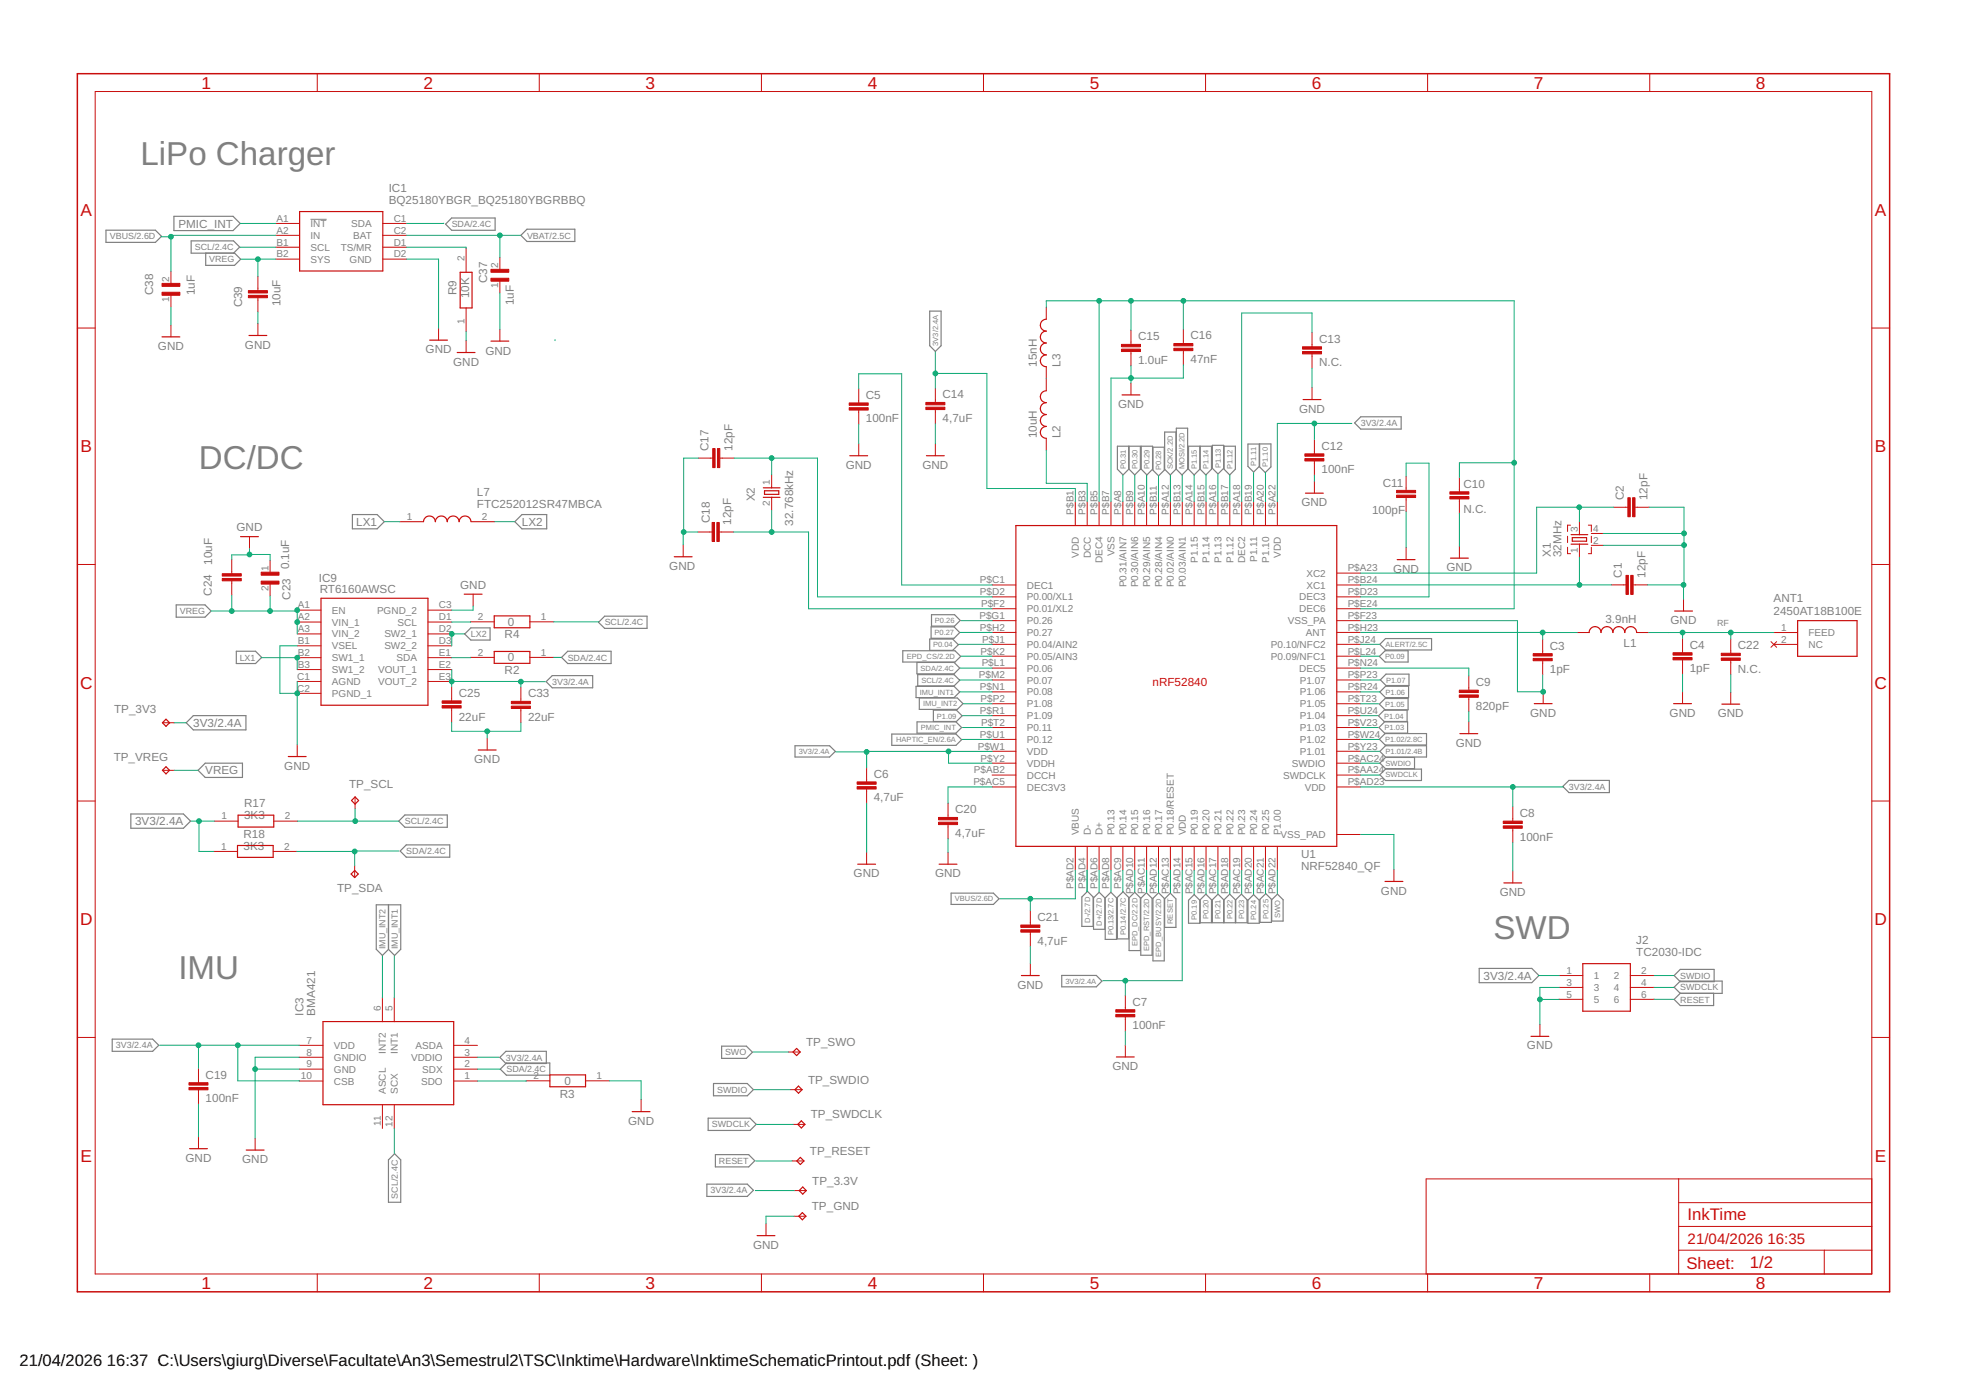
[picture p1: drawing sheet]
<svg xmlns="http://www.w3.org/2000/svg" width="420mm" height="297mm" viewBox="0 0 420 297" stroke-linecap="round" stroke-linejoin="round" font-family="sans-serif">
<defs><g id="words">
<g font-size="7.1" fill="#808080">
<text x="30" y="35.2">LiPo Charger</text>
<text x="42.5" y="100.2">DC/DC</text>
<text x="319.2" y="200.8">SWD</text>
<text x="38.1" y="209.3">IMU</text>
</g>
<g font-size="3.7" fill="#c90d0c">
<text x="43.1" y="18.9">1</text>
<text x="90.5" y="18.9">2</text>
<text x="138" y="18.9">3</text>
<text x="185.4" y="18.9">4</text>
<text x="232.9" y="18.9">5</text>
<text x="280.4" y="18.9">6</text>
<text x="327.8" y="18.9">7</text>
<text x="375.3" y="18.9">8</text>
<text x="17.2" y="46.1">A</text>
<text x="400.7" y="46.1">A</text>
<text x="17.2" y="96.7">B</text>
<text x="400.7" y="96.7">B</text>
<text x="17.1" y="147.2">C</text>
<text x="400.6" y="147.2">C</text>
<text x="17.1" y="197.7">D</text>
<text x="400.6" y="197.7">D</text>
<text x="17.2" y="248.3">E</text>
<text x="400.7" y="248.3">E</text>
<text x="43.1" y="275.4">1</text>
<text x="90.5" y="275.4">2</text>
<text x="138" y="275.4">3</text>
<text x="185.4" y="275.4">4</text>
<text x="232.9" y="275.4">5</text>
<text x="280.4" y="275.4">6</text>
<text x="327.8" y="275.4">7</text>
<text x="375.3" y="275.4">8</text>
</g>
<g font-size="3.6" fill="#c90d0c">
<text x="360.7" y="260.8">InkTime</text>
<text x="360.4" y="271.1">Sheet:</text>
<text x="374" y="271">1/2</text>
</g>
<g font-size="3.5">
<text x="4.2" y="291.8">21/04/2026</text>
<text x="22.9" y="291.8">16:37 C:\Users\giurg\Diverse\Facultate\An3\Semestrul2\TSC\Inktime\Hardware\InktimeSchematicPrintout.pdf (Sheet: )</text>
</g>
<g font-size="3.2" fill="#c90d0c">
<text x="360.7" y="265.9">21/04/2026</text>
<text x="377.7" y="265.9">16:35</text>
</g>
<g font-size="2.5" fill="#808080">
<text x="83.1" y="41">IC1</text>
<text x="83.1" y="43.6">BQ25180YBGR_BQ25180YBGRBBQ</text>
<text x="38.1" y="48.6">PMIC_INT</text>
<text x="32.7" y="63.1" transform="rotate(-90 32.7 63.1)">C38</text>
<text x="41.6" y="63.1" transform="rotate(-90 41.6 63.1)">1uF</text>
<text x="51.7" y="65.7" transform="rotate(-90 51.7 65.7)">C39</text>
<text x="59.9" y="65.5" transform="rotate(-90 59.9 65.5)">10uF</text>
<text x="97.6" y="63.1" transform="rotate(-90 97.6 63.1)">R9</text>
<text x="100.3" y="63.7" transform="rotate(-90 100.3 63.7)">10K</text>
<text x="104.1" y="60.5" transform="rotate(-90 104.1 60.5)">C37</text>
<text x="109.8" y="65.2" transform="rotate(-90 109.8 65.2)">1uF</text>
<text x="33.8" y="74.8">GND</text>
<text x="52.4" y="74.5">GND</text>
<text x="90.9" y="75.5">GND</text>
<text x="103.7" y="75.9">GND</text>
<text x="243.2" y="77.8">1.0uF</text>
<text x="243.2" y="72.7">C15</text>
<text x="254.4" y="77.6">47nF</text>
<text x="254.4" y="72.5">C16</text>
<text x="281.9" y="73.2">C13</text>
<text x="96.8" y="78.1">GND</text>
<text x="221.6" y="78.4" transform="rotate(-90 221.6 78.4)">15nH</text>
<text x="226.7" y="78.4" transform="rotate(-90 226.7 78.4)">L3</text>
<text x="281.9" y="78.3">N.C.</text>
<text x="185" y="85.2">C5</text>
<text x="201.4" y="85.1">C14</text>
<text x="238.9" y="87.2">GND</text>
<text x="277.6" y="88.2">GND</text>
<text x="185" y="90.3">100nF</text>
<text x="201.4" y="90.2">4,7uF</text>
<text x="221.6" y="93.7" transform="rotate(-90 221.6 93.7)">10uH</text>
<text x="226.7" y="93.7" transform="rotate(-90 226.7 93.7)">L2</text>
<text x="151.4" y="96.4" transform="rotate(-90 151.4 96.4)">C17</text>
<text x="156.5" y="96.4" transform="rotate(-90 156.5 96.4)">12pF</text>
<text x="180.7" y="100.2">GND</text>
<text x="197.1" y="100.2">GND</text>
<text x="282.4" y="101.2">100nF</text>
<text x="282.4" y="96.1">C12</text>
<text x="101.9" y="106">L7</text>
<text x="161.3" y="107.2" transform="rotate(-90 161.3 107.2)">X2</text>
<text x="295.5" y="104.1">C11</text>
<text x="312.8" y="104.3">C10</text>
<text x="347" y="106.9" transform="rotate(-90 347 106.9)">C2</text>
<text x="352.1" y="106.9" transform="rotate(-90 352.1 106.9)">12pF</text>
<text x="50.6" y="113.4">GND</text>
<text x="76.1" y="112.4">LX1</text>
<text x="101.9" y="108.6">FTC252012SR47MBCA</text>
<text x="111.5" y="112.4">LX2</text>
<text x="151.7" y="111.8" transform="rotate(-90 151.7 111.8)">C18</text>
<text x="156.3" y="112.2" transform="rotate(-90 156.3 112.2)">12pF</text>
<text x="169.5" y="112.4" transform="rotate(-90 169.5 112.4)">32.768kHz</text>
<text x="278.1" y="108.2">GND</text>
<text x="293.2" y="109.8">100pF</text>
<text x="312.8" y="109.6">N.C.</text>
<text x="331.5" y="119.1" transform="rotate(-90 331.5 119.1)">X1</text>
<text x="333.7" y="119.1" transform="rotate(-90 333.7 119.1)">32MHz</text>
<text x="45.4" y="120.7" transform="rotate(-90 45.4 120.7)">10uF</text>
<text x="61.8" y="121.7" transform="rotate(-90 61.8 121.7)">0.1uF</text>
<text x="68.1" y="124.4">IC9</text>
<text x="98.3" y="126">GND</text>
<text x="143" y="121.8">GND</text>
<text x="297.7" y="122.4">GND</text>
<text x="309.1" y="122.1">GND</text>
<text x="346.6" y="123.5" transform="rotate(-90 346.6 123.5)">C1</text>
<text x="351.7" y="123.5" transform="rotate(-90 351.7 123.5)">12pF</text>
<text x="45.3" y="127.3" transform="rotate(-90 45.3 127.3)">C24</text>
<text x="62.1" y="128.2" transform="rotate(-90 62.1 128.2)">C23</text>
<text x="68.3" y="126.8">RT6160AWSC</text>
<text x="379" y="131.4">2450AT18B100E</text>
<text x="379" y="128.7">ANT1</text>
<text x="107.9" y="136.4">R4</text>
<text x="108.6" y="133.7">0</text>
<text x="343.1" y="133.1">3.9nH</text>
<text x="357" y="133.4">GND</text>
<text x="108.6" y="141.3">0</text>
<text x="331.2" y="143.9">1pF</text>
<text x="331.2" y="138.8">C3</text>
<text x="347" y="138.2">L1</text>
<text x="361.1" y="143.7">1pF</text>
<text x="361.1" y="138.6">C4</text>
<text x="371.4" y="143.8">N.C.</text>
<text x="371.4" y="138.7">C22</text>
<text x="98" y="148.9">C25</text>
<text x="107.9" y="144">R2</text>
<text x="112.8" y="149">C33</text>
<text x="315.4" y="146.6">C9</text>
<text x="24.4" y="152.4">TP_3V3</text>
<text x="41.3" y="155.3">3V3/2.4A</text>
<text x="98" y="154">22uF</text>
<text x="112.8" y="154.1">22uF</text>
<text x="315.4" y="151.7">820pF</text>
<text x="327" y="153.2">GND</text>
<text x="356.8" y="153.2">GND</text>
<text x="367.1" y="153.3">GND</text>
<text x="311.1" y="159.6">GND</text>
<text x="24.3" y="162.6">TP_VREG</text>
<text x="43.9" y="165.5">VREG</text>
<text x="60.8" y="164.5">GND</text>
<text x="101.3" y="163.1">GND</text>
<text x="186.7" y="166.2">C6</text>
<text x="52.2" y="172.6">R17</text>
<text x="74.6" y="168.3">TP_SCL</text>
<text x="186.7" y="171.3">4,7uF</text>
<text x="204.1" y="173.8">C20</text>
<text x="28.9" y="176.4">3V3/2.4A</text>
<text x="52" y="179">R18</text>
<text x="52.2" y="175.1">3K3</text>
<text x="204.1" y="178.9">4,7uF</text>
<text x="324.8" y="179.7">100nF</text>
<text x="324.8" y="174.6">C8</text>
<text x="52" y="181.6">3K3</text>
<text x="278.1" y="186">NRF52840_QF</text>
<text x="278.1" y="183.4">U1</text>
<text x="72" y="190.6">TP_SDA</text>
<text x="182.4" y="187.5">GND</text>
<text x="199.8" y="187.5">GND</text>
<text x="295.1" y="191.2">GND</text>
<text x="320.5" y="191.5">GND</text>
<text x="221.7" y="196.8">C21</text>
<text x="221.7" y="201.9">4,7uF</text>
<text x="349.7" y="201.7">J2</text>
<text x="317" y="209.4">3V3/2.4A</text>
<text x="349.7" y="204.3">TC2030-IDC</text>
<text x="217.4" y="211.3">GND</text>
<text x="242" y="214.9">C7</text>
<text x="64.8" y="217" transform="rotate(-90 64.8 217)">IC3</text>
<text x="67.4" y="217" transform="rotate(-90 67.4 217)">BMA421</text>
<text x="242" y="220">100nF</text>
<text x="172.3" y="223.5">TP_SWO</text>
<text x="326.3" y="224.3">GND</text>
<text x="44" y="230.5">C19</text>
<text x="120.7" y="231.9">0</text>
<text x="172.7" y="231.6">TP_SWDIO</text>
<text x="237.7" y="228.7">GND</text>
<text x="44" y="235.6">100nF</text>
<text x="119.7" y="234.7">R3</text>
<text x="173.3" y="239">TP_SWDCLK</text>
<text x="134.2" y="240.4">GND</text>
<text x="39.7" y="248.3">GND</text>
<text x="51.8" y="248.6">GND</text>
<text x="173.1" y="246.8">TP_RESET</text>
<text x="173.6" y="253.1">TP_3.3V</text>
<text x="173.5" y="258.6">TP_GND</text>
<text x="160.9" y="266.9">GND</text>
</g>
<text font-size="2.5" fill="#c90d0c" x="246.3" y="146.6">nRF52840</text>
<g font-size="2.1" fill="#808080">
<text x="59.1" y="47.4">A1</text>
<text x="84.1" y="47.4">C1</text>
<text x="59.1" y="49.9">A2</text>
<text x="59.1" y="52.5">B1</text>
<text x="66.4" y="48.5">INT</text>
<text x="66.4" y="51.1">IN</text>
<text x="66.4" y="53.6">SCL</text>
<text x="72.8" y="53.6">TS/MR</text>
<text x="75.1" y="48.5">SDA</text>
<text x="75.5" y="51.1">BAT</text>
<text x="84.1" y="49.9">C2</text>
<text x="84.1" y="52.5">D1</text>
<text x="59.1" y="55">B2</text>
<text x="66.4" y="56.1">SYS</text>
<text x="74.7" y="56.1">GND</text>
<text x="84.1" y="55">D2</text>
<text x="99.3" y="55.9" transform="rotate(-90 99.3 55.9)">2</text>
<text x="106.5" y="57.2" transform="rotate(-90 106.5 57.2)">2</text>
<text x="36.2" y="64.6" transform="rotate(-90 36.2 64.6)">1</text>
<text x="36.2" y="60.2" transform="rotate(-90 36.2 60.2)">2</text>
<text x="106.5" y="61.6" transform="rotate(-90 106.5 61.6)">1</text>
<text x="99.3" y="69.3" transform="rotate(-90 99.3 69.3)">1</text>
<text x="164.6" y="103.6" transform="rotate(-90 164.6 103.6)">1</text>
<text x="87" y="111.1">1</text>
<text x="103" y="111.1">2</text>
<text x="164.6" y="108.1" transform="rotate(-90 164.6 108.1)">2</text>
<text x="229.4" y="110" transform="rotate(-90 229.4 110)">P$B1</text>
<text x="232" y="110" transform="rotate(-90 232 110)">P$B3</text>
<text x="234.5" y="110" transform="rotate(-90 234.5 110)">P$B5</text>
<text x="237.1" y="110" transform="rotate(-90 237.1 110)">P$B7</text>
<text x="239.6" y="110" transform="rotate(-90 239.6 110)">P$A8</text>
<text x="242.1" y="110" transform="rotate(-90 242.1 110)">P$B9</text>
<text x="244.7" y="110" transform="rotate(-90 244.7 110)">P$A10</text>
<text x="247.2" y="110" transform="rotate(-90 247.2 110)">P$B11</text>
<text x="249.8" y="110" transform="rotate(-90 249.8 110)">P$A12</text>
<text x="252.3" y="110" transform="rotate(-90 252.3 110)">P$B13</text>
<text x="254.8" y="110" transform="rotate(-90 254.8 110)">P$A14</text>
<text x="257.4" y="110" transform="rotate(-90 257.4 110)">P$B15</text>
<text x="259.9" y="110" transform="rotate(-90 259.9 110)">P$A16</text>
<text x="262.5" y="110" transform="rotate(-90 262.5 110)">P$B17</text>
<text x="265" y="110" transform="rotate(-90 265 110)">P$A18</text>
<text x="267.5" y="110" transform="rotate(-90 267.5 110)">P$B19</text>
<text x="270.1" y="110" transform="rotate(-90 270.1 110)">P$A20</text>
<text x="272.6" y="110" transform="rotate(-90 272.6 110)">P$A22</text>
<text x="337.2" y="113.6" transform="rotate(-90 337.2 113.6)">3</text>
<text x="340.4" y="113.6">4</text>
<text x="230.6" y="119.1" transform="rotate(-90 230.6 119.1)">VDD</text>
<text x="233.1" y="119.3" transform="rotate(-90 233.1 119.3)">DCC</text>
<text x="238.2" y="118.9" transform="rotate(-90 238.2 118.9)">VSS</text>
<text x="273.7" y="119.1" transform="rotate(-90 273.7 119.1)">VDD</text>
<text x="337.2" y="118.1" transform="rotate(-90 337.2 118.1)">1</text>
<text x="340.4" y="116.2">2</text>
<text x="57.4" y="121.9" transform="rotate(-90 57.4 121.9)">1</text>
<text x="209.4" y="124.6">P$C1</text>
<text x="219.4" y="125.8">DEC1</text>
<text x="235.6" y="120.3" transform="rotate(-90 235.6 120.3)">DEC4</text>
<text x="240.7" y="125.5" transform="rotate(-90 240.7 125.5)">P0.31/AIN7</text>
<text x="243.3" y="125.5" transform="rotate(-90 243.3 125.5)">P0.30/AIN6</text>
<text x="245.8" y="125.5" transform="rotate(-90 245.8 125.5)">P0.29/AIN5</text>
<text x="248.3" y="125.5" transform="rotate(-90 248.3 125.5)">P0.28/AIN4</text>
<text x="250.9" y="125.5" transform="rotate(-90 250.9 125.5)">P0.02/AIN0</text>
<text x="253.4" y="125.5" transform="rotate(-90 253.4 125.5)">P0.03/AIN1</text>
<text x="256" y="120.2" transform="rotate(-90 256 120.2)">P1.15</text>
<text x="258.5" y="120.2" transform="rotate(-90 258.5 120.2)">P1.14</text>
<text x="261" y="120.2" transform="rotate(-90 261 120.2)">P1.13</text>
<text x="263.6" y="120.2" transform="rotate(-90 263.6 120.2)">P1.12</text>
<text x="266.1" y="120.3" transform="rotate(-90 266.1 120.3)">DEC2</text>
<text x="268.7" y="120.1" transform="rotate(-90 268.7 120.1)">P1.11</text>
<text x="271.2" y="120.2" transform="rotate(-90 271.2 120.2)">P1.10</text>
<text x="279.2" y="125.8">XC1</text>
<text x="279.2" y="123.2">XC2</text>
<text x="288" y="124.6">P$B24</text>
<text x="288" y="122.1">P$A23</text>
<text x="57.4" y="126.4" transform="rotate(-90 57.4 126.4)">2</text>
<text x="63.7" y="130">A1</text>
<text x="70.9" y="131.1">EN</text>
<text x="80.6" y="131.1">PGND_2</text>
<text x="93.8" y="130">C3</text>
<text x="209.4" y="127.2">P$D2</text>
<text x="209.7" y="129.7">P$F2</text>
<text x="219.4" y="128.3">P0.00/XL1</text>
<text x="219.4" y="130.8">P0.01/XL2</text>
<text x="277.6" y="130.8">DEC6</text>
<text x="277.6" y="128.3">DEC3</text>
<text x="288" y="129.7">P$E24</text>
<text x="288" y="127.2">P$D23</text>
<text x="63.7" y="132.6">A2</text>
<text x="63.7" y="135.1">A3</text>
<text x="63.7" y="137.6">B1</text>
<text x="70.9" y="133.7">VIN_1</text>
<text x="70.9" y="136.2">VIN_2</text>
<text x="82.1" y="136.2">SW2_1</text>
<text x="85" y="133.7">SCL</text>
<text x="93.8" y="132.6">D1</text>
<text x="93.8" y="135.1">D2</text>
<text x="93.8" y="137.6">D3</text>
<text x="102.1" y="132.5">2</text>
<text x="115.6" y="132.5">1</text>
<text x="209.3" y="132.3">P$G1</text>
<text x="209.4" y="134.8">P$H2</text>
<text x="209.9" y="137.3">P$J1</text>
<text x="219.4" y="133.4">P0.26</text>
<text x="219.4" y="135.9">P0.27</text>
<text x="275.2" y="133.4">VSS_PA</text>
<text x="279.1" y="135.9">ANT</text>
<text x="288" y="134.8">P$H23</text>
<text x="288" y="132.3">P$F23</text>
<text x="288" y="137.3">P$J24</text>
<text x="380.6" y="134.8">1</text>
<text x="380.6" y="137.4">2</text>
<text x="386.5" y="135.9">FEED</text>
<text x="63.7" y="140.2">B2</text>
<text x="63.7" y="142.7">B3</text>
<text x="70.9" y="138.8">VSEL</text>
<text x="70.9" y="141.3">SW1_1</text>
<text x="70.9" y="143.8">SW1_2</text>
<text x="80.8" y="143.8">VOUT_1</text>
<text x="82.1" y="138.8">SW2_2</text>
<text x="84.7" y="141.3">SDA</text>
<text x="93.8" y="140.2">E1</text>
<text x="93.8" y="142.7">E2</text>
<text x="102.1" y="140.1">2</text>
<text x="115.6" y="140.1">1</text>
<text x="209.6" y="139.9">P$K2</text>
<text x="209.8" y="142.4">P$L1</text>
<text x="219.4" y="138.5">P0.04/AIN2</text>
<text x="219.4" y="141">P0.05/AIN3</text>
<text x="219.4" y="143.5">P0.06</text>
<text x="271.6" y="141">P0.09/NFC1</text>
<text x="271.6" y="138.5">P0.10/NFC2</text>
<text x="277.6" y="143.5">DEC5</text>
<text x="288" y="142.4">P$N24</text>
<text x="288" y="139.9">P$L24</text>
<text x="386.5" y="138.5">NC</text>
<text x="63.5" y="145.3">C1</text>
<text x="63.5" y="147.8">C2</text>
<text x="70.9" y="146.4">AGND</text>
<text x="70.9" y="148.9">PGND_1</text>
<text x="80.8" y="146.4">VOUT_2</text>
<text x="93.8" y="145.3">E3</text>
<text x="209.2" y="145">P$M2</text>
<text x="209.4" y="147.5">P$N1</text>
<text x="219.4" y="146.1">P0.07</text>
<text x="219.4" y="148.6">P0.08</text>
<text x="277.8" y="148.6">P1.06</text>
<text x="277.8" y="146.1">P1.07</text>
<text x="288" y="147.5">P$R24</text>
<text x="288" y="145">P$P23</text>
<text x="209.4" y="152.6">P$R1</text>
<text x="209.6" y="150">P$P2</text>
<text x="209.7" y="155.1">P$T2</text>
<text x="219.4" y="151.2">P1.08</text>
<text x="219.4" y="153.7">P1.09</text>
<text x="277.8" y="153.7">P1.04</text>
<text x="277.8" y="151.2">P1.05</text>
<text x="288" y="155.1">P$V23</text>
<text x="288" y="152.6">P$U24</text>
<text x="288" y="150">P$T23</text>
<text x="209" y="160.2">P$W1</text>
<text x="209.4" y="157.7">P$U1</text>
<text x="219.4" y="161.3">VDD</text>
<text x="219.4" y="156.2">P0.11</text>
<text x="219.4" y="158.8">P0.12</text>
<text x="277.8" y="161.3">P1.01</text>
<text x="277.8" y="158.8">P1.02</text>
<text x="277.8" y="156.2">P1.03</text>
<text x="288" y="160.2">P$Y23</text>
<text x="288" y="157.7">P$W24</text>
<text x="208" y="167.8">P$AC5</text>
<text x="208.1" y="165.3">P$AB2</text>
<text x="209.6" y="162.7">P$Y2</text>
<text x="219.4" y="163.9">VDDH</text>
<text x="219.4" y="166.4">DCCH</text>
<text x="274.2" y="166.4">SWDCLK</text>
<text x="276.1" y="163.9">SWDIO</text>
<text x="288" y="165.3">P$AA24</text>
<text x="288" y="162.7">P$AC24</text>
<text x="288" y="167.8">P$AD23</text>
<text x="219.4" y="168.9">DEC3V3</text>
<text x="278.8" y="168.9">VDD</text>
<text x="47.4" y="175.1">1</text>
<text x="60.8" y="175.1">2</text>
<text x="230.6" y="178.5" transform="rotate(-90 230.6 178.5)">VBUS</text>
<text x="233.1" y="178.5" transform="rotate(-90 233.1 178.5)">D-</text>
<text x="235.6" y="178.5" transform="rotate(-90 235.6 178.5)">D+</text>
<text x="238.2" y="178.5" transform="rotate(-90 238.2 178.5)">P0.13</text>
<text x="240.7" y="178.5" transform="rotate(-90 240.7 178.5)">P0.14</text>
<text x="243.3" y="178.5" transform="rotate(-90 243.3 178.5)">P0.15</text>
<text x="245.8" y="178.5" transform="rotate(-90 245.8 178.5)">P0.16</text>
<text x="248.3" y="178.5" transform="rotate(-90 248.3 178.5)">P0.17</text>
<text x="250.9" y="178.5" transform="rotate(-90 250.9 178.5)">P0.18/RESET</text>
<text x="253.4" y="178.5" transform="rotate(-90 253.4 178.5)">VDD</text>
<text x="256" y="178.5" transform="rotate(-90 256 178.5)">P0.19</text>
<text x="258.5" y="178.5" transform="rotate(-90 258.5 178.5)">P0.20</text>
<text x="261" y="178.5" transform="rotate(-90 261 178.5)">P0.21</text>
<text x="263.6" y="178.5" transform="rotate(-90 263.6 178.5)">P0.22</text>
<text x="266.1" y="178.5" transform="rotate(-90 266.1 178.5)">P0.23</text>
<text x="268.7" y="178.5" transform="rotate(-90 268.7 178.5)">P0.24</text>
<text x="271.2" y="178.5" transform="rotate(-90 271.2 178.5)">P0.25</text>
<text x="273.7" y="179.1">VSS_PAD</text>
<text x="273.7" y="178.5" transform="rotate(-90 273.7 178.5)">P1.00</text>
<text x="47.2" y="181.6">1</text>
<text x="60.7" y="181.6">2</text>
<text x="229.4" y="190" transform="rotate(-90 229.4 190)">P$AD2</text>
<text x="232" y="190" transform="rotate(-90 232 190)">P$AD4</text>
<text x="234.5" y="190" transform="rotate(-90 234.5 190)">P$AD6</text>
<text x="237.1" y="190" transform="rotate(-90 237.1 190)">P$AD8</text>
<text x="239.6" y="190" transform="rotate(-90 239.6 190)">P$AC9</text>
<text x="242.1" y="191.1" transform="rotate(-90 242.1 191.1)">P$AD10</text>
<text x="244.7" y="191" transform="rotate(-90 244.7 191)">P$AC11</text>
<text x="247.2" y="191.1" transform="rotate(-90 247.2 191.1)">P$AD12</text>
<text x="249.8" y="191.1" transform="rotate(-90 249.8 191.1)">P$AC13</text>
<text x="252.3" y="191.1" transform="rotate(-90 252.3 191.1)">P$AD14</text>
<text x="254.8" y="191.1" transform="rotate(-90 254.8 191.1)">P$AC15</text>
<text x="257.4" y="191.1" transform="rotate(-90 257.4 191.1)">P$AD16</text>
<text x="259.9" y="191.1" transform="rotate(-90 259.9 191.1)">P$AC17</text>
<text x="262.5" y="191.1" transform="rotate(-90 262.5 191.1)">P$AD18</text>
<text x="265" y="191.1" transform="rotate(-90 265 191.1)">P$AC19</text>
<text x="267.5" y="191.1" transform="rotate(-90 267.5 191.1)">P$AD20</text>
<text x="270.1" y="191.1" transform="rotate(-90 270.1 191.1)">P$AC21</text>
<text x="272.6" y="191.1" transform="rotate(-90 272.6 191.1)">P$AD22</text>
<text x="334.8" y="208.1">1</text>
<text x="340.6" y="209.2">1</text>
<text x="344.9" y="209.2">2</text>
<text x="350.8" y="208.1">2</text>
<text x="81.4" y="216" transform="rotate(-90 81.4 216)">6</text>
<text x="83.9" y="216" transform="rotate(-90 83.9 216)">5</text>
<text x="334.8" y="210.7">3</text>
<text x="334.8" y="213.2">5</text>
<text x="340.6" y="211.8">3</text>
<text x="340.6" y="214.3">5</text>
<text x="344.9" y="211.8">4</text>
<text x="344.9" y="214.3">6</text>
<text x="350.8" y="210.7">4</text>
<text x="350.8" y="213.2">6</text>
<text x="65.5" y="223">7</text>
<text x="65.5" y="225.6">8</text>
<text x="71.4" y="224.1">VDD</text>
<text x="71.4" y="226.7">GNDIO</text>
<text x="82.5" y="225.3" transform="rotate(-90 82.5 225.3)">INT2</text>
<text x="85" y="225.3" transform="rotate(-90 85 225.3)">INT1</text>
<text x="87.9" y="226.7">VDDIO</text>
<text x="88.8" y="224.1">ASDA</text>
<text x="99.3" y="225.6">3</text>
<text x="99.3" y="223">4</text>
<text x="64.3" y="230.6">10</text>
<text x="65.5" y="228.1">9</text>
<text x="71.4" y="229.2">GND</text>
<text x="71.4" y="231.8">CSB</text>
<text x="82.5" y="233.7" transform="rotate(-90 82.5 233.7)">ASCL</text>
<text x="85" y="233.7" transform="rotate(-90 85 233.7)">SCX</text>
<text x="90" y="231.8">SDO</text>
<text x="90.2" y="229.2">SDX</text>
<text x="99.3" y="230.6">1</text>
<text x="99.3" y="228.1">2</text>
<text x="114" y="230.6">2</text>
<text x="127.5" y="230.6">1</text>
<text x="81.4" y="240.6" transform="rotate(-90 81.4 240.6)">11</text>
<text x="83.9" y="240.8" transform="rotate(-90 83.9 240.8)">12</text>
</g>
<g font-size="1.9" fill="#808080">
<text x="23.5" y="51.2">VBUS/2.6D</text>
<text x="41.7" y="53.5">SCL/2.4C</text>
<text x="96.5" y="48.6">SDA/2.4C</text>
<text x="112.6" y="51">VBAT/2.5C</text>
<text x="44.7" y="56.1">VREG</text>
<text x="290.8" y="91.1">3V3/2.4A</text>
<text x="38.4" y="131.3">VREG</text>
<text x="100.6" y="136.2">LX2</text>
<text x="129.2" y="133.7">SCL/2.4C</text>
<text x="367" y="133.7">RF</text>
<text x="51.2" y="141.2">LX1</text>
<text x="121.3" y="141.2">SDA/2.4C</text>
<text x="118" y="146.4">3V3/2.4A</text>
<text x="335.3" y="168.7">3V3/2.4A</text>
<text x="86.5" y="176.1">SCL/2.4C</text>
<text x="86.8" y="182.5">SDA/2.4C</text>
<text x="82.4" y="202.9" transform="rotate(-90 82.4 202.9)">IMU_INT2</text>
<text x="85" y="202.9" transform="rotate(-90 85 202.9)">IMU_INT1</text>
<text x="359.1" y="209.1">SWDIO</text>
<text x="359.1" y="211.6">SWDCLK</text>
<text x="359.1" y="214.2">RESET</text>
<text x="24.8" y="224">3V3/2.4A</text>
<text x="108.1" y="226.6">3V3/2.4A</text>
<text x="155" y="225.5">SWO</text>
<text x="108.2" y="229.1">SDA/2.4C</text>
<text x="153.2" y="233.5">SWDIO</text>
<text x="152.2" y="240.9">SWDCLK</text>
<text x="153.7" y="248.7">RESET</text>
<text x="85" y="256.1" transform="rotate(-90 85 256.1)">SCL/2.4C</text>
<text x="151.9" y="255">3V3/2.4A</text>
</g>
<g font-size="1.6" fill="#808080">
<text x="200.5" y="73.9" transform="rotate(-90 200.5 73.9)">3V3/2.4A</text>
<text x="240.6" y="100.3" transform="rotate(-90 240.6 100.3)">P0.31</text>
<text x="243.1" y="100.3" transform="rotate(-90 243.1 100.3)">P0.30</text>
<text x="245.7" y="100.3" transform="rotate(-90 245.7 100.3)">P0.29</text>
<text x="248.2" y="100.5" transform="rotate(-90 248.2 100.5)">P0.28</text>
<text x="250.7" y="100.3" transform="rotate(-90 250.7 100.3)">SCK/2.2D</text>
<text x="253.2" y="100.3" transform="rotate(-90 253.2 100.3)">MOSI/2.2D</text>
<text x="255.8" y="100.3" transform="rotate(-90 255.8 100.3)">P1.15</text>
<text x="258.3" y="100.3" transform="rotate(-90 258.3 100.3)">P1.14</text>
<text x="260.9" y="100.1" transform="rotate(-90 260.9 100.1)">P1.13</text>
<text x="263.4" y="100.3" transform="rotate(-90 263.4 100.3)">P1.12</text>
<text x="268.5" y="99.7" transform="rotate(-90 268.5 99.7)">P1.11</text>
<text x="271" y="99.8" transform="rotate(-90 271 99.8)">P1.10</text>
<text x="199.7" y="135.8">P0.27</text>
<text x="199.8" y="133.2">P0.26</text>
<text x="193.8" y="140.9">EPD_CS/2.2D</text>
<text x="196.7" y="143.4">SDA/2.4C</text>
<text x="199.4" y="138.4">P0.04</text>
<text x="296" y="140.9">P0.09</text>
<text x="296.1" y="138.3">ALERT/2.5C</text>
<text x="196.6" y="148.5">IMU_INT1</text>
<text x="196.9" y="146">SCL/2.4C</text>
<text x="296.1" y="148.5">P1.06</text>
<text x="296.2" y="145.9">P1.07</text>
<text x="197.3" y="151">IMU_INT2</text>
<text x="200.2" y="153.6">P1.09</text>
<text x="295.8" y="153.6">P1.04</text>
<text x="296" y="151.1">P1.05</text>
<text x="170.7" y="161.1">3V3/2.4A</text>
<text x="191.5" y="158.7">HAPTIC_EN/2.6A</text>
<text x="196.8" y="156.1">PMIC_INT</text>
<text x="295.9" y="156.1">P1.03</text>
<text x="296" y="158.6">P1.02/2.8C</text>
<text x="296.1" y="161.1">P1.01/2.4B</text>
<text x="296.1" y="163.6">SWDIO</text>
<text x="296.1" y="166.1">SWDCLK</text>
<text x="204.1" y="192.6">VBUS/2.6D</text>
<text x="233" y="197.2" transform="rotate(-90 233 197.2)">D-/2.7D</text>
<text x="235.5" y="197.8" transform="rotate(-90 235.5 197.8)">D+/2.7D</text>
<text x="250.7" y="197.5" transform="rotate(-90 250.7 197.5)">RESET</text>
<text x="255.8" y="196.6" transform="rotate(-90 255.8 196.6)">P0.19</text>
<text x="258.3" y="196.5" transform="rotate(-90 258.3 196.5)">P0.20</text>
<text x="260.9" y="196.5" transform="rotate(-90 260.9 196.5)">P0.21</text>
<text x="263.4" y="196.5" transform="rotate(-90 263.4 196.5)">P0.22</text>
<text x="265.9" y="196.5" transform="rotate(-90 265.9 196.5)">P0.23</text>
<text x="268.5" y="196.6" transform="rotate(-90 268.5 196.6)">P0.24</text>
<text x="271.1" y="196.4" transform="rotate(-90 271.1 196.4)">P0.25</text>
<text x="273.6" y="196.1" transform="rotate(-90 273.6 196.1)">SWO</text>
<text x="238" y="199.9" transform="rotate(-90 238 199.9)">P0.13/2.7C</text>
<text x="240.6" y="199.8" transform="rotate(-90 240.6 199.8)">P0.14/2.7C</text>
<text x="243.1" y="202.3" transform="rotate(-90 243.1 202.3)">EPD_DC/2.2D</text>
<text x="245.6" y="203.2" transform="rotate(-90 245.6 203.2)">EPD_RST/2.2D</text>
<text x="248.2" y="204.4" transform="rotate(-90 248.2 204.4)">EPD_BUSY/2.2D</text>
<text x="227.7" y="210.2">3V3/2.4A</text>
</g>
</g></defs>
<path d="M66.4 46.9h3.4" fill="none" stroke="#808080" stroke-width=".21"/>
<g fill="none" stroke="#808080" stroke-width=".25">
<path d="M22.6 49.2h10.6l1.3 1.3-1.3 1.3h-10.6zM37.2 46.2h12.6l1.5 1.6-1.5 1.5h-12.6zM40.9 51.5h9l1.3 1.3-1.3 1.3h-9zM44 54.1h6.1l1.3 1.3-1.3 1.3h-6.1zM96.5 46.6h9.3v2.6h-9.3l-1.3-1.3zM111.3 50.3l1.3-1.3h10.3v2.6h-10.3zM198.7 66.5h2.4v7.4l-1.2 1.2-1.2-1.2zM238.8 95.4h2.4v4.9l-1.2 1.2-1.2-1.2zM241.3 95.4h2.4v4.9l-1.2 1.2-1.2-1.2zM243.9 95.4h2.4v4.9l-1.2 1.2-1.2-1.2zM246.4 95.6h2.4v4.9l-1.2 1.2-1.2-1.2zM248.9 92.3h2.4v8l-1.2 1.2-1.2-1.2z"/>
<path d="M251.4 91.5h2.4v8.8l-1.2 1.2-1.2-1.2zM254 95.4h2.4v4.9l-1.2 1.2-1.2-1.2zM256.5 95.4h2.4v4.9l-1.2 1.2-1.2-1.2zM259.1 95.2h2.4v4.9l-1.2 1.2-1.2-1.2zM261.6 95.4h2.4v4.9l-1.2 1.2-1.2-1.2zM266.7 94.9h2.4v4.8l-1.2 1.2-1.2-1.2zM269.2 94.9h2.4v4.9l-1.2 1.2-1.2-1.2zM289.5 90.4l1.3-1.3h8.6v2.6h-8.6zM75.3 110h5.3l1.5 1.5-1.5 1.5h-5.3zM111.5 110h5.3v3h-5.3l-1.5-1.5zM37.7 129.3h6.1l1.3 1.3-1.3 1.3h-6.1zM50.5 139.2h4.1l1.3 1.3-1.3 1.3h-4.1z"/>
<path d="M99.3 135.5l1.3-1.3h4.1v2.6h-4.1zM121.3 139.2h9.3v2.6h-9.3l-1.3-1.3zM127.9 133l1.3-1.3h9.1v2.6h-9.1zM192.9 139.1h11.2l1.2 1.2-1.2 1.2h-11.2zM198.7 136.6h4.9l1.2 1.2-1.2 1.2h-4.9zM199 134h4.9l1.2 1.2-1.2 1.2h-4.9zM199.1 131.4h4.9l1.2 1.2-1.2 1.2h-4.9zM296.1 136.5h9.8v2.4h-9.8l-1.2-1.2zM41.3 152.9h11.3v3.1h-11.3l-1.5-1.5zM116.7 145.7l1.3-1.3h8.7v2.6h-8.7zM169.9 159.4h7.4l1.2 1.2-1.2 1.2h-7.4zM190.6 156.9h13.7l1.2 1.2-1.2 1.2h-13.7z"/>
<path d="M195.8 146.7h8.1l1.2 1.2-1.2 1.2h-8.1zM196 141.6h7.9l1.2 1.2-1.2 1.2h-7.9zM196 154.3h8.3l1.2 1.2-1.2 1.2h-8.3zM196.1 144.2h7.8l1.2 1.2-1.2 1.2h-7.8zM196.5 149.2h8.1l1.2 1.2-1.2 1.2h-8.1zM199.5 151.8h4.9l1.2 1.2-1.2 1.2h-4.9zM294.6 153l1.2-1.2h4.9v2.4h-4.9zM294.8 150.5l1.2-1.2h4.9v2.4h-4.9zM294.8 140.3l1.2-1.2h4.9v2.4h-4.9zM294.8 158l1.2-1.2h8.9v2.4h-8.9zM295.9 154.3h4.9v2.4h-4.9l-1.2-1.2zM296.1 146.7h4.9v2.4h-4.9l-1.2-1.2z"/>
<path d="M296.2 144.1h4.9v2.4h-4.9l-1.2-1.2zM28 173.9h11.2l1.5 1.6-1.5 1.5h-11.2zM43.9 163.1h7.9v3h-7.9l-1.6-1.5zM85.2 175.5l1.3-1.3h9.1v2.6h-9.1zM294.9 163.1l1.2-1.2h6.2v2.4h-6.2zM294.9 165.6l1.2-1.2h7.7v2.4h-7.7zM294.9 160.6l1.2-1.2h8.8v2.4h-8.8zM334 168.1l1.3-1.3h8.6v2.6h-8.6zM80.4 193.4h5.2v9.5l-1.3 1.3-1.3-1.3-1.3 1.3-1.3-1.3zM83 193.4v9.5M85.5 181.9l1.3-1.3h9.3v2.6h-9.3zM203.3 190.9h9l1.2 1.2-1.2 1.2h-9z"/>
<path d="M231.2 191.7l1.2-1.2 1.2 1.2v6.3h-2.4zM234.9 190.7l1.2 1.2v6.7h-2.4v-6.7zM237.4 190.7l1.2 1.2v8.8h-2.4v-8.8zM240 190.6l1.2 1.2v8.8h-2.4v-8.8zM242.5 190.7l1.2 1.2v11.2h-2.4v-11.2zM245 190.8l1.2 1.2v12.1h-2.4v-12.1zM247.6 190.8l1.2 1.2v13.3h-2.4v-13.3zM250.1 190.9l1.2 1.2v6.1h-2.4v-6.1zM255.2 191.2l1.2 1.2v4.9h-2.4v-4.9zM257.7 191.1l1.2 1.2v4.9h-2.4v-4.9zM260.3 191.1l1.2 1.2v4.9h-2.4v-4.9zM262.8 191.1l1.2 1.2v4.9h-2.4v-4.9z"/>
<path d="M264.1 192.3l1.2-1.2 1.2 1.2v4.9h-2.4zM267.9 191.2l1.2 1.2v4.9h-2.4v-4.9zM269.3 192.2l1.2-1.2 1.2 1.2v4.9h-2.4zM271.8 192.3l1.2-1.2 1.2 1.2v4.5h-2.4zM226.9 208.4h7.4l1.2 1.3-1.2 1.2h-7.4zM316.1 206.9h11.3l1.5 1.6-1.5 1.5h-11.3zM357.8 208.5l1.3-1.3h7.2v2.6h-7.2zM359.1 209.7h8.9v2.6h-8.9l-1.3-1.3zM359.1 212.3l-1.3 1.3 1.3 1.3h7.1v-2.6M24 222.1h8.6l1.3 1.3-1.3 1.3h-8.6zM106.8 226l1.3-1.3h8.7v2.6h-8.7zM106.9 228.5l1.3-1.3h9.3v2.6h-9.3z"/>
<path d="M151.3 239h9l1.3 1.3-1.3 1.3h-9zM152.5 231.5h7.2l1.3 1.4-1.3 1.3h-7.2zM154.2 223.6h5.3l1.3 1.3-1.3 1.3h-5.3zM84.3 246.5l1.3 1.4v9h-2.6v-9zM151.1 253h8.6l1.3 1.4-1.3 1.3h-8.6zM152.9 246.7h7.1l1.3 1.4-1.3 1.3h-7.1z"/>
</g>
<g fill="none" stroke="#c90d0c" stroke-width=".25">
<path d="M64 45.2h17.8v12.7h-17.8zM98.3 58.2h2.6v7.6h-2.6zM34.6 72h3.8M53.2 71.7h3.8M91.8 72.7h3.8M97.7 75.3h3.8M104.9 72.9h3.8M223.6 68.2a1.27 1.27 0 0 0-1.3 1.3 1.27 1.27 0 0 0 1.3 1.3 1.27 1.27 0 0 0-1.3 1.2 1.27 1.27 0 0 0 1.3 1.3 1.27 1.27 0 0 0-1.3 1.3 1.27 1.27 0 0 0 1.3 1.2 1.26 1.26 0 0 0-1.3 1.3 1.26 1.26 0 0 0 1.3 1.3M181.6 97.4h3.8M198 97.4h3.8M223.6 83.5a1.27 1.27 0 0 0-1.3 1.3 1.27 1.27 0 0 0 1.3 1.2 1.27 1.27 0 0 0-1.3 1.3 1.27 1.27 0 0 0 1.3 1.3 1.27 1.27 0 0 0-1.3 1.3 1.27 1.27 0 0 0 1.3 1.2 1.27 1.27 0 0 0-1.3 1.3 1.27 1.27 0 0 0 1.3 1.3M239.8 84.4h3.8"/>
<path d="M278.5 85.4h3.8M51.4 114.7h3.8M90.5 111.5a1.27 1.27 0 0 1 1.3-1.2 1.27 1.27 0 0 1 1.2 1.2 1.27 1.27 0 0 1 1.3-1.2 1.27 1.27 0 0 1 1.3 1.2 1.27 1.27 0 0 1 1.3-1.2 1.27 1.27 0 0 1 1.2 1.2 1.27 1.27 0 0 1 1.3-1.2 1.27 1.27 0 0 1 1.3 1.2M144.1 119h3.8M163.1 106.3h3.6M163.1 104.2h3.6M163.4 104.9h3v.7h-3zM217.1 112.3h68.6v68.6h-68.6zM279 105.4h3.8M298.6 119.6h3.8M310 119.3h3.8M335.8 114.3h3.5"/>
<path d="M335.8 116.3h3.5M336 114.9h3.1v.8h-3.1zM68.6 127.8h22.9v22.9h-22.9zM99.2 127h3.8M105.6 131.6h7.6v2.6h-7.6zM105.6 139.2h7.6v2.6h-7.6zM339.6 135.2a1.27 1.27 0 0 1 1.3-1.3 1.27 1.27 0 0 1 1.3 1.3 1.27 1.27 0 0 1 1.2-1.3 1.27 1.27 0 0 1 1.3 1.3 1.27 1.27 0 0 1 1.3-1.3 1.27 1.27 0 0 1 1.2 1.3 1.27 1.27 0 0 1 1.3-1.3 1.27 1.27 0 0 1 1.3 1.3M357.9 130.6h3.8M384.2 132.6h12.7v7.7h-12.7zM35.5 153.7l.7 .8-.7 .7-.8-.7zM312 156.8h3.8M327.9 150.4h3.8"/>
<path d="M357.7 150.4h3.8M368 150.5h3.8M35.5 163.9l.7 .7-.7 .8-.8-.8zM50.9 174.2h7.6v2.5h-7.6zM61.6 161.7h3.8M75.1 171.1l.8-.8 .7 .8-.7 .7zM102.2 160.3h3.8M50.8 180.7h7.6v2.5h-7.6zM75 186.8l.8-.8 .8 .8-.8 .7zM183.3 184.7h3.8M200.7 184.7h3.8M296 188.4h3.8"/>
<path d="M321.4 188.7h3.8M69 218.3h28v17.8h-28zM218.3 208.5h3.8M338.3 205.9h10.1v10.2h-10.1zM117.5 229.7h7.6v2.5h-7.6zM135.1 237.6h3.8M169.9 232.9l.7-.8 .8 .8-.8 .7zM170.2 224l.8 .8-.8 .8-.7-.8zM171.3 239.5l.7 .8-.7 .7-.8-.7zM238.6 225.9h3.8M327.2 221.5h3.8M40.5 245.5h3.8"/>
<path d="M52.6 245.8h3.8M170.3 248.1l.7-.8 .8 .8-.8 .8zM171.5 259.1l.7 .8-.7 .8-.8-.8zM171.6 253.7l.7 .7-.7 .8-.8-.8zM161.8 264.1h3.8"/>
</g>
<g fill="none" stroke="#c90d0c" stroke-width=".21">
<path d="M20.3 19.6h379.7v252.6h-379.7zM67.8 15.7v3.9M115.3 15.7v3.9M162.7 15.7v3.9M210.2 15.7v3.9M257.6 15.7v3.9M305.1 15.7v3.9M352.6 15.7v3.9M36.5 58v2.6M55.1 59.1v3M58.9 47.8h5.1M58.9 50.3h5.1"/>
<path d="M58.9 52.8h5.1M58.9 55.4h5.1M81.8 47.8h5.1M81.8 50.3h5.1M81.8 52.8h5.1M81.8 55.4h5.1M99.6 53.1v5.1M106.8 55v2.6M16.5 70.1h3.8M36.5 63.1v2.5M36.5 69.4v2.6M55.1 63.6v3.1"/>
<path d="M55.1 69.2v2.5M93.7 70.1v2.6M99.6 65.8v5.1M99.6 72.8v2.5M106.8 60.1v2.5M106.8 70.4v2.5M223.6 65.7v2.5M223.6 78.4v2.5M241.7 70.5v3.1M241.7 75.1v3.1M252.9 70.4v3M252.9 74.9v3.1"/>
<path d="M280.4 71.1v3M280.4 75.6v3.1M400 70.1h3.8M149.3 97.9h3M153.8 97.9h3.1M183.5 83.1v3M183.5 87.6v3.1M183.5 94.8v2.6M199.9 83v3M199.9 87.5v3.1M199.9 94.8v2.6M223.6 81v2.5"/>
<path d="M223.6 93.7v2.5M241.7 81.9v2.5M280.4 82.8v2.6M280.9 93.9v3.1M280.9 98.5v3.1M49.5 119.5v3.1M53.3 114.7v2.5M57.7 119.7v2.6M85.4 111.5h5.1M100.7 111.5h5M146 116.4v2.6M149.1 113.7h3.1"/>
<path d="M153.7 113.7h3.1M164.9 101.5v2.7M164.9 106.3v2.8M229.8 107.2v5.1M232.3 107.2v5.1M234.9 107.2v5.1M237.4 107.2v5.1M240 107.2v5.1M242.5 107.2v5.1M245 107.2v5.1M247.6 107.2v5.1M250.1 107.2v5.1"/>
<path d="M252.7 107.2v5.1M255.2 107.2v5.1M257.7 107.2v5.1M260.3 107.2v5.1M262.8 107.2v5.1M265.4 107.2v5.1M267.9 107.2v5.1M270.4 107.2v5.1M273 107.2v5.1M280.9 102.8v2.6M300.5 101.7v3.1M300.5 106.3v3.1"/>
<path d="M300.5 117.1v2.5M311.9 102v3.1M311.9 106.6v3.1M311.9 116.7v2.6M335 116.9v1.4h.6M335 114.6v1.4M335.6 112.2h-.6v1.4M337.5 111.5v2.8M337.5 116.3v2.8M339.4 112.2h.7v1.4M340.1 116.9v1.4h-.7M340.1 114.6v1.4"/>
<path d="M340.1 114h2.5M340.1 116.5h2.5M344.8 108.4h3.1M349.4 108.4h3.1M16.5 120.6h3.8M49.5 124.1v3.1M57.7 124.8v2.6M63.5 130.4h5.1M63.5 132.9h5.1M63.5 135.5h5.1M63.5 138h5.1M91.5 130.4h5"/>
<path d="M91.5 132.9h5M91.5 135.5h5M91.5 138h5M100.5 132.9h5.1M101.1 127v2.5M113.2 132.9h5.1M212 125h5.1M212 127.6h5.1M212 130.1h5.1M212 132.6h5.1M212 135.1h5.1M212 137.7h5.1"/>
<path d="M285.7 125h5.1M285.7 127.6h5.1M285.7 130.1h5.1M285.7 132.6h5.1M285.7 135.1h5.1M285.7 137.7h5.1M285.7 122.5h5.1M329.7 136.6v3.1M337.1 135.2h2.5M344.4 125h3.1M349 125h3.1M349.8 135.2h2.5"/>
<path d="M359.6 136.4v3.1M359.8 128v2.6M369.9 136.5v3.1M378.5 137.1l1.2 1.2M379.1 135.2h5.1M379.1 137.7h5.1M379.7 137.1l-1.2 1.2M400 120.6h3.8M34.7 154.5h2.6M63.5 140.5h5.1M63.5 143.1h5.1M63.5 145.6h5.1"/>
<path d="M63.5 148.2h5.1M63.5 159.1v2.6M91.5 140.5h5M91.5 143.1h5M91.5 145.6h5M96.5 146.7v3.1M96.5 151.3v3M100.5 140.5h5.1M104.1 157.7v2.6M111.3 146.8v3.1M111.3 151.4v3.1M113.2 140.5h5.1"/>
<path d="M212 140.2h5.1M212 142.8h5.1M212 145.3h5.1M212 147.8h5.1M212 150.4h5.1M212 152.9h5.1M212 155.5h5.1M212 158h5.1M285.7 140.2h5.1M285.7 142.8h5.1M285.7 145.3h5.1M285.7 147.8h5.1"/>
<path d="M285.7 150.4h5.1M285.7 152.9h5.1M285.7 155.5h5.1M285.7 158h5.1M313.9 144.4v3.1M313.9 149v3.1M313.9 154.2v2.6M329.7 141.2v3.1M329.8 147.8v2.6M359.6 141v3.1M359.6 147.8v2.6M369.9 141.1v3.1"/>
<path d="M369.9 147.9v2.6M16.5 171.2h3.8M34.7 164.6h2.6M45.8 175.5h5.1M58.5 175.5h5.1M75.9 170.3v2.5M185.2 164v3.1M185.2 168.6v3.1M202.6 171.6v3.1M202.6 176.2v3.1M212 160.5h5.1M212 165.6h5.1"/>
<path d="M212 163.1h5.1M212 168.2h5.1M285.7 160.5h5.1M285.7 165.6h5.1M285.7 163.1h5.1M285.7 168.2h5.1M285.7 178.3h5.1M323.3 172.4v3.1M323.3 177v3M400 171.2h3.8M45.7 181.9h5.1M58.4 181.9h5.1"/>
<path d="M75.8 185v2.5M185.2 182.1v2.6M202.6 182.1v2.6M220.2 194.6v3.1M220.2 199.2v3M229.8 180.9v5M232.3 180.9v5M234.9 180.9v5M237.4 180.9v5M240 180.9v5M242.5 180.9v5M245 180.9v5"/>
<path d="M247.6 180.9v5M250.1 180.9v5M252.7 180.9v5M255.2 180.9v5M257.7 180.9v5M260.3 180.9v5M262.8 180.9v5M265.4 180.9v5M267.9 180.9v5M270.4 180.9v5M273 180.9v5M297.9 185.8v2.6"/>
<path d="M323.3 186.1v2.6M81.7 213.2v5.1M84.3 213.2v5.1M220.2 205.9v2.6M240.5 212.7v3.1M240.5 217.3v3M329.1 218.9v2.6M333.2 208.5h5.1M333.2 211h5.1M333.2 213.6h5.1M348.4 208.5h5.1M348.4 211h5.1"/>
<path d="M348.4 213.6h5.1M16.5 221.7h3.8M42.4 228.3v3.1M42.4 232.9v3M63.9 231h5.1M63.9 228.5h5.1M63.9 225.9h5.1M63.9 223.4h5.1M81.7 236.1v5.1M84.3 236.1v5.1M97 231h5M97 228.5h5"/>
<path d="M97 225.9h5M97 223.4h5M112.4 231h5.1M125.1 231h5.1M137 235v2.6M168.5 224.8h2.5M168.9 232.9h2.5M240.5 223.3v2.6M400 221.7h3.8M42.4 242.9v2.6M54.5 243.2v2.6M169.3 248.1h2.5"/>
<path d="M169.5 240.3h2.5M169.7 259.9h2.5M169.8 254.4h2.5M358.8 251.9v20.3M358.8 257h41.2M400 251.9h-95.2v20.3M67.8 272.2v3.9M115.3 272.2v3.9M162.7 272.2v3.9M163.7 261.5v2.6M210.2 272.2v3.9M257.6 272.2v3.9"/>
<path d="M305.1 272.2v3.9M352.6 272.2v3.9M358.8 267.2h41.2M358.8 262.1h41.2M389.9 267.2v5"/>
</g>
<path d="M16.5 15.7h387.3v260.4h-387.3z" fill="none" stroke="#c90d0c" stroke-width=".32"/>
<g fill="#c90d0c" stroke="#c90d0c" stroke-width=".21">
<path d="M34.6 62.5h3.8v.6h-3.8z"/>
<path d="M34.6 60.6h3.8v.6h-3.8z"/>
<path d="M104.9 59.5h3.8v.6h-3.8z"/>
<path d="M104.9 57.6h3.8v.6h-3.8z"/>
<path d="M53.1 63.1h4v.5h-4z"/>
<path d="M53.1 62.1h4v.5h-4z"/>
<path d="M94.5 150.8h4.1v.5h-4.1z"/>
<path d="M94.5 149.8h4.1v.5h-4.1z"/>
<path d="M47.5 123.6h4.1v.5h-4.1z"/>
<path d="M47.5 122.6h4.1v.5h-4.1z"/>
<path d="M109.3 150.9h4v.5h-4z"/>
<path d="M109.3 149.9h4v.5h-4z"/>
<path d="M197.9 87h4v.5h-4z"/>
<path d="M197.9 86h4v.5h-4z"/>
<path d="M239.7 74.6h4v.5h-4z"/>
<path d="M239.7 73.6h4v.5h-4z"/>
<path d="M55.8 122.3h3.8v.6h-3.8z"/>
<path d="M55.8 124.2h3.8v.6h-3.8z"/>
<path d="M40.4 232.4h4v.5h-4z"/>
<path d="M40.4 231.4h4v.5h-4z"/>
<path d="M321.3 176.5h4v.5h-4z"/>
<path d="M321.3 175.5h4v.5h-4z"/>
<path d="M311.9 148.5h4v.5h-4z"/>
<path d="M311.9 147.5h4v.5h-4z"/>
<path d="M348.5 123h.5v4h-.5z"/>
<path d="M347.5 123h.5v4h-.5z"/>
<path d="M181.5 87.1h4v.5h-4z"/>
<path d="M181.5 86.1h4v.5h-4z"/>
<path d="M327.7 140.7h4v.5h-4z"/>
<path d="M327.7 139.7h4v.5h-4z"/>
<path d="M309.9 106.1h4v.5h-4z"/>
<path d="M309.9 105.1h4v.5h-4z"/>
<path d="M348.9 106.4h.5v4h-.5z"/>
<path d="M347.9 106.4h.5v4h-.5z"/>
<path d="M278.4 75.1h4v.5h-4z"/>
<path d="M278.4 74.1h4v.5h-4z"/>
<path d="M278.9 98h4v.5h-4z"/>
<path d="M278.9 97h4v.5h-4z"/>
<path d="M367.9 140.6h4v.5h-4z"/>
<path d="M367.9 139.6h4v.5h-4z"/>
<path d="M298.5 105.8h4v.5h-4z"/>
<path d="M298.5 104.8h4v.5h-4z"/>
<path d="M250.9 74.4h4v.5h-4z"/>
<path d="M250.9 73.4h4v.5h-4z"/>
<path d="M357.5 140.5h4.1v.5h-4.1z"/>
<path d="M357.5 139.5h4.1v.5h-4.1z"/>
<path d="M153.3 95.9h.5v4h-.5z"/>
<path d="M152.3 95.9h.5v4h-.5z"/>
<path d="M152.2 111.7h.5v4h-.5z"/>
<path d="M153.2 111.7h.5v4h-.5z"/>
<path d="M200.6 175.7h4v.5h-4z"/>
<path d="M200.6 174.7h4v.5h-4z"/>
<path d="M183.2 168.1h4v.5h-4z"/>
<path d="M183.2 167.1h4v.5h-4z"/>
<path d="M218.2 198.7h4v.5h-4z"/>
<path d="M218.2 197.7h4v.5h-4z"/>
<path d="M238.5 216.8h4v.5h-4z"/>
<path d="M238.5 215.8h4v.5h-4z"/>
</g>
<g fill="none" stroke="#0dab76" stroke-width=".21">
<path d="M34.4 50.6h2.1M51.3 47.8h7.6M51.5 55.4h3.6M58.9 55.4h-3.8v3.7M58.9 50.3h-22.4v7.7M58.9 52.8l-7.5 .1M86.9 55.4h6.8v14.7M86.9 52.8h12.7v.3M86.9 50.3h24.3M94.8 47.7l-7.9 .1M106.8 50.3v4.7M36.5 65.6v3.8"/>
<path d="M55.1 66.7v2.5M99.6 70.9v1.9M106.8 62.6v7.8M118.6 72.6v.2M199.9 75.2v7.8M199.9 79.8h11v24.6h18.9v2.8M223.6 65.7v-1.4h100v65.8h-32.8M234.9 64.3v42.9M241.7 64.3v6.2M241.7 78.2v3.7M252.9 78v2.8h-15.5v26.4M252.9 64.3v6.1"/>
<path d="M280.4 71.1v-4.2h-15v40.3M280.4 78.7v4.1M149.3 97.9h-3.2v15.8M156.9 97.9h17.8v29.7h37.3M164.9 97.9v3.6M183.5 83.1v-3.2h9.2v45.1h19.3M183.5 90.7v4.1M199.9 90.6v4.2M223.6 80.9v.1M223.6 96.2v7.1h8.7v3.9M280.9 90.5v3.4M288.9 90.5h-15.9v16.7"/>
<path d="M323.6 98.9h-11.7v3.1M53.3 117.2v1.4h-3.8v.9M53.3 118.5h4.4v1.2M82.2 111.5h3.2M105.7 111.5h4.2M149.1 113.7h-3.1v2.7M156.8 113.7h16v16.4h39.2M164.9 109.1v4.6M240 101.6v5.6M242.5 101.6v5.6M245 101.6v5.6M247.6 101.7v5.5"/>
<path d="M250.1 101.6v5.6M252.7 101.6v5.6M255.2 101.6v5.6M257.7 101.5v5.7M260.3 101.4v5.8M262.8 101.5v5.7M267.9 101v6.2M270.4 101v6.2M280.9 101.6v1.2M300.5 101.7v-2.7h4.9v28.6h-14.6M300.5 109.4v7.7M311.9 109.7v7"/>
<path d="M337.5 108.4v3.1M337.5 119.1v5.9M342.6 114h17.3M342.6 116.5h17.3M344.8 108.4h-16.4v14.1h-37.6M352.5 108.4h7.4v16.6h-7.8M45.2 130.6h18.3M49.5 127.2v3.4M57.7 127.4v3.2M63.5 138h-3.7v10.2h3.7M63.5 130.4v5.1M99.2 135.5h-2.7v2.5"/>
<path d="M100.5 132.9h-4M101.1 129.5v.9h-4.6M118.3 132.9h9.6M204.9 137.7h7.1M205.2 135.1h6.8M205.4 132.6h6.6M290.8 132.6h33.5v15.2h5.5M290.8 137.7h4M290.8 135.1l46.3 .1M329.7 135.1v1.5M344.4 125h-53.6M352.3 135.2h26.8"/>
<path d="M359.6 135.2v1.2M359.8 125v3M369.9 135.2v1.3M37.3 154.5h2.5M55.8 140.5h7.7v2.6M63.5 145.6v13.5M96.5 154.3v2h14.8v-1.8M96.5 145.6l20 .1M96.5 143.1v3.6M100.5 140.5h-4M104.1 156.3v1.4M111.3 145.6v1.2"/>
<path d="M118.3 140.5h1.6M205.1 145.3h6.9M205.2 147.8h6.8M205.2 142.8h6.8M205.4 140.2h6.6M205.6 158h6.4M205.7 155.5h6.3M205.7 152.9h6.3M205.9 150.4h6.1M290.8 155.5h3.7M290.8 142.8h23.1v1.6M290.8 147.8l4 .1"/>
<path d="M290.8 150.4h3.8M290.8 145.3h4.1M290.8 152.9h3.6M290.8 158h3.9M290.8 140.2h3.9M313.9 152.1v2.1M329.7 144.3v3.5M359.6 144.1v3.7M369.9 144.2v3.7M37.3 164.6h5M40.9 175.5h4.9M42.5 175.5v6.4h3.2"/>
<path d="M63.6 175.5h21.5M75.9 172.8v2.7M178.6 160.7h6.6M185.2 171.7v10.4M202.6 179.3v2.8M202.7 160.6v2.5h9.3M212 168.2h-9.4v3.4M212 160.6h-26.8v3.4M212 160.5v.1M290.8 178.3h7.1v7.5M290.8 163.1h4M290.8 165.6h4"/>
<path d="M290.8 160.5h4M290.8 168.2h43.3M323.3 168.2v4.2M63.5 181.9h12.3M85.2 181.9h-9.4v3.1M220.2 192.1v2.5M229.8 185.9v6.2h-16.1M232.3 185.9v4.6v-4.6M234.9 185.9v4.7M237.4 185.9v4.7M240 185.9v4.7M242.5 185.9v4.8"/>
<path d="M245 185.9v4.8M247.6 185.9v4.8M250.1 185.9v4.9M252.7 185.9v23.7h-17M255.2 185.9v5.2M257.7 185.9v5.1M260.3 185.9v5.1M262.8 185.9v5.1M265.4 185.9v5.1M267.9 185.9v5.2M270.4 185.9v5.1M273 185.9v5.1"/>
<path d="M323.3 180v6.1M81.7 204.3v8.9M84.3 204.3v8.9M220.2 202.2v3.7M240.5 209.6v3.1M328.8 208.5h4.4M329.1 213.6h4.1M333.2 211h-4.1v7.9M333.2 213.6h.1M353.5 211h4.2M353.5 213.6h4.2M353.5 208.5h4.2"/>
<path d="M34.1 223.4h29.8M42.4 223.4v4.9M42.4 235.9v7M50.8 223.4v7.6h13.1M54.5 228.5h9.4M63.9 225.9h-9.4v17.3M63.9 223.4h.1M102 225.9h4.6M102 228.5h4.8M112.4 231h-10.4M130.2 231h6.8v4M161 224.8h7.5"/>
<path d="M161.2 232.9h7.7M240.5 220.3v3M84.3 241.2v5.3M161.4 254.4h8.4M161.5 248.1h7.8M161.7 240.3h7.8M169.7 259.9h-6v1.6"/>
</g>
<g fill="#0dab76" stroke="#0dab76" stroke-width=".21">
<circle cx="104.1" cy="156.3" r=".51"/>
<circle cx="53.3" cy="118.5" r=".51"/>
<circle cx="63.5" cy="148.2" r=".51"/>
<circle cx="54.5" cy="228.5" r=".51"/>
<circle cx="329.1" cy="213.6" r=".51"/>
<circle cx="329.8" cy="147.8" r=".51"/>
<circle cx="359.8" cy="125" r=".51"/>
<circle cx="359.9" cy="114" r=".51"/>
<circle cx="359.9" cy="116.5" r=".51"/>
<circle cx="241.7" cy="80.8" r=".51"/>
<circle cx="146.1" cy="113.7" r=".51"/>
<circle cx="106.8" cy="50.3" r=".51"/>
<circle cx="55.1" cy="55.4" r=".51"/>
<circle cx="63.5" cy="132.9" r=".51"/>
<circle cx="63.5" cy="130.4" r=".51"/>
<circle cx="49.5" cy="130.6" r=".51"/>
<circle cx="57.7" cy="130.6" r=".51"/>
<circle cx="63.5" cy="140.5" r=".51"/>
<circle cx="96.5" cy="135.5" r=".51"/>
<circle cx="329.7" cy="135.2" r=".51"/>
<circle cx="359.6" cy="135.2" r=".51"/>
<circle cx="369.9" cy="135.2" r=".51"/>
<circle cx="241.7" cy="64.3" r=".51"/>
<circle cx="252.9" cy="64.3" r=".51"/>
<circle cx="323.6" cy="98.9" r=".51"/>
<circle cx="234.9" cy="64.3" r=".51"/>
<circle cx="337.5" cy="108.4" r=".51"/>
<circle cx="337.5" cy="125" r=".51"/>
<circle cx="164.9" cy="97.9" r=".51"/>
<circle cx="164.9" cy="113.7" r=".51"/>
<circle cx="240.5" cy="209.6" r=".51"/>
<circle cx="280.9" cy="90.5" r=".51"/>
<circle cx="199.9" cy="79.8" r=".51"/>
<circle cx="42.5" cy="175.5" r=".51"/>
<circle cx="96.5" cy="145.6" r=".51"/>
<circle cx="111.3" cy="145.7" r=".51"/>
<circle cx="50.8" cy="223.4" r=".51"/>
<circle cx="42.4" cy="223.4" r=".51"/>
<circle cx="202.7" cy="160.6" r=".51"/>
<circle cx="185.2" cy="160.7" r=".51"/>
<circle cx="323.3" cy="168.2" r=".51"/>
<circle cx="220.2" cy="192.1" r=".51"/>
<circle cx="36.5" cy="50.6" r=".51"/>
<circle cx="75.8" cy="181.9" r=".51"/>
<circle cx="75.9" cy="175.5" r=".51"/>
</g>
<use href="#words"/>
</svg>
